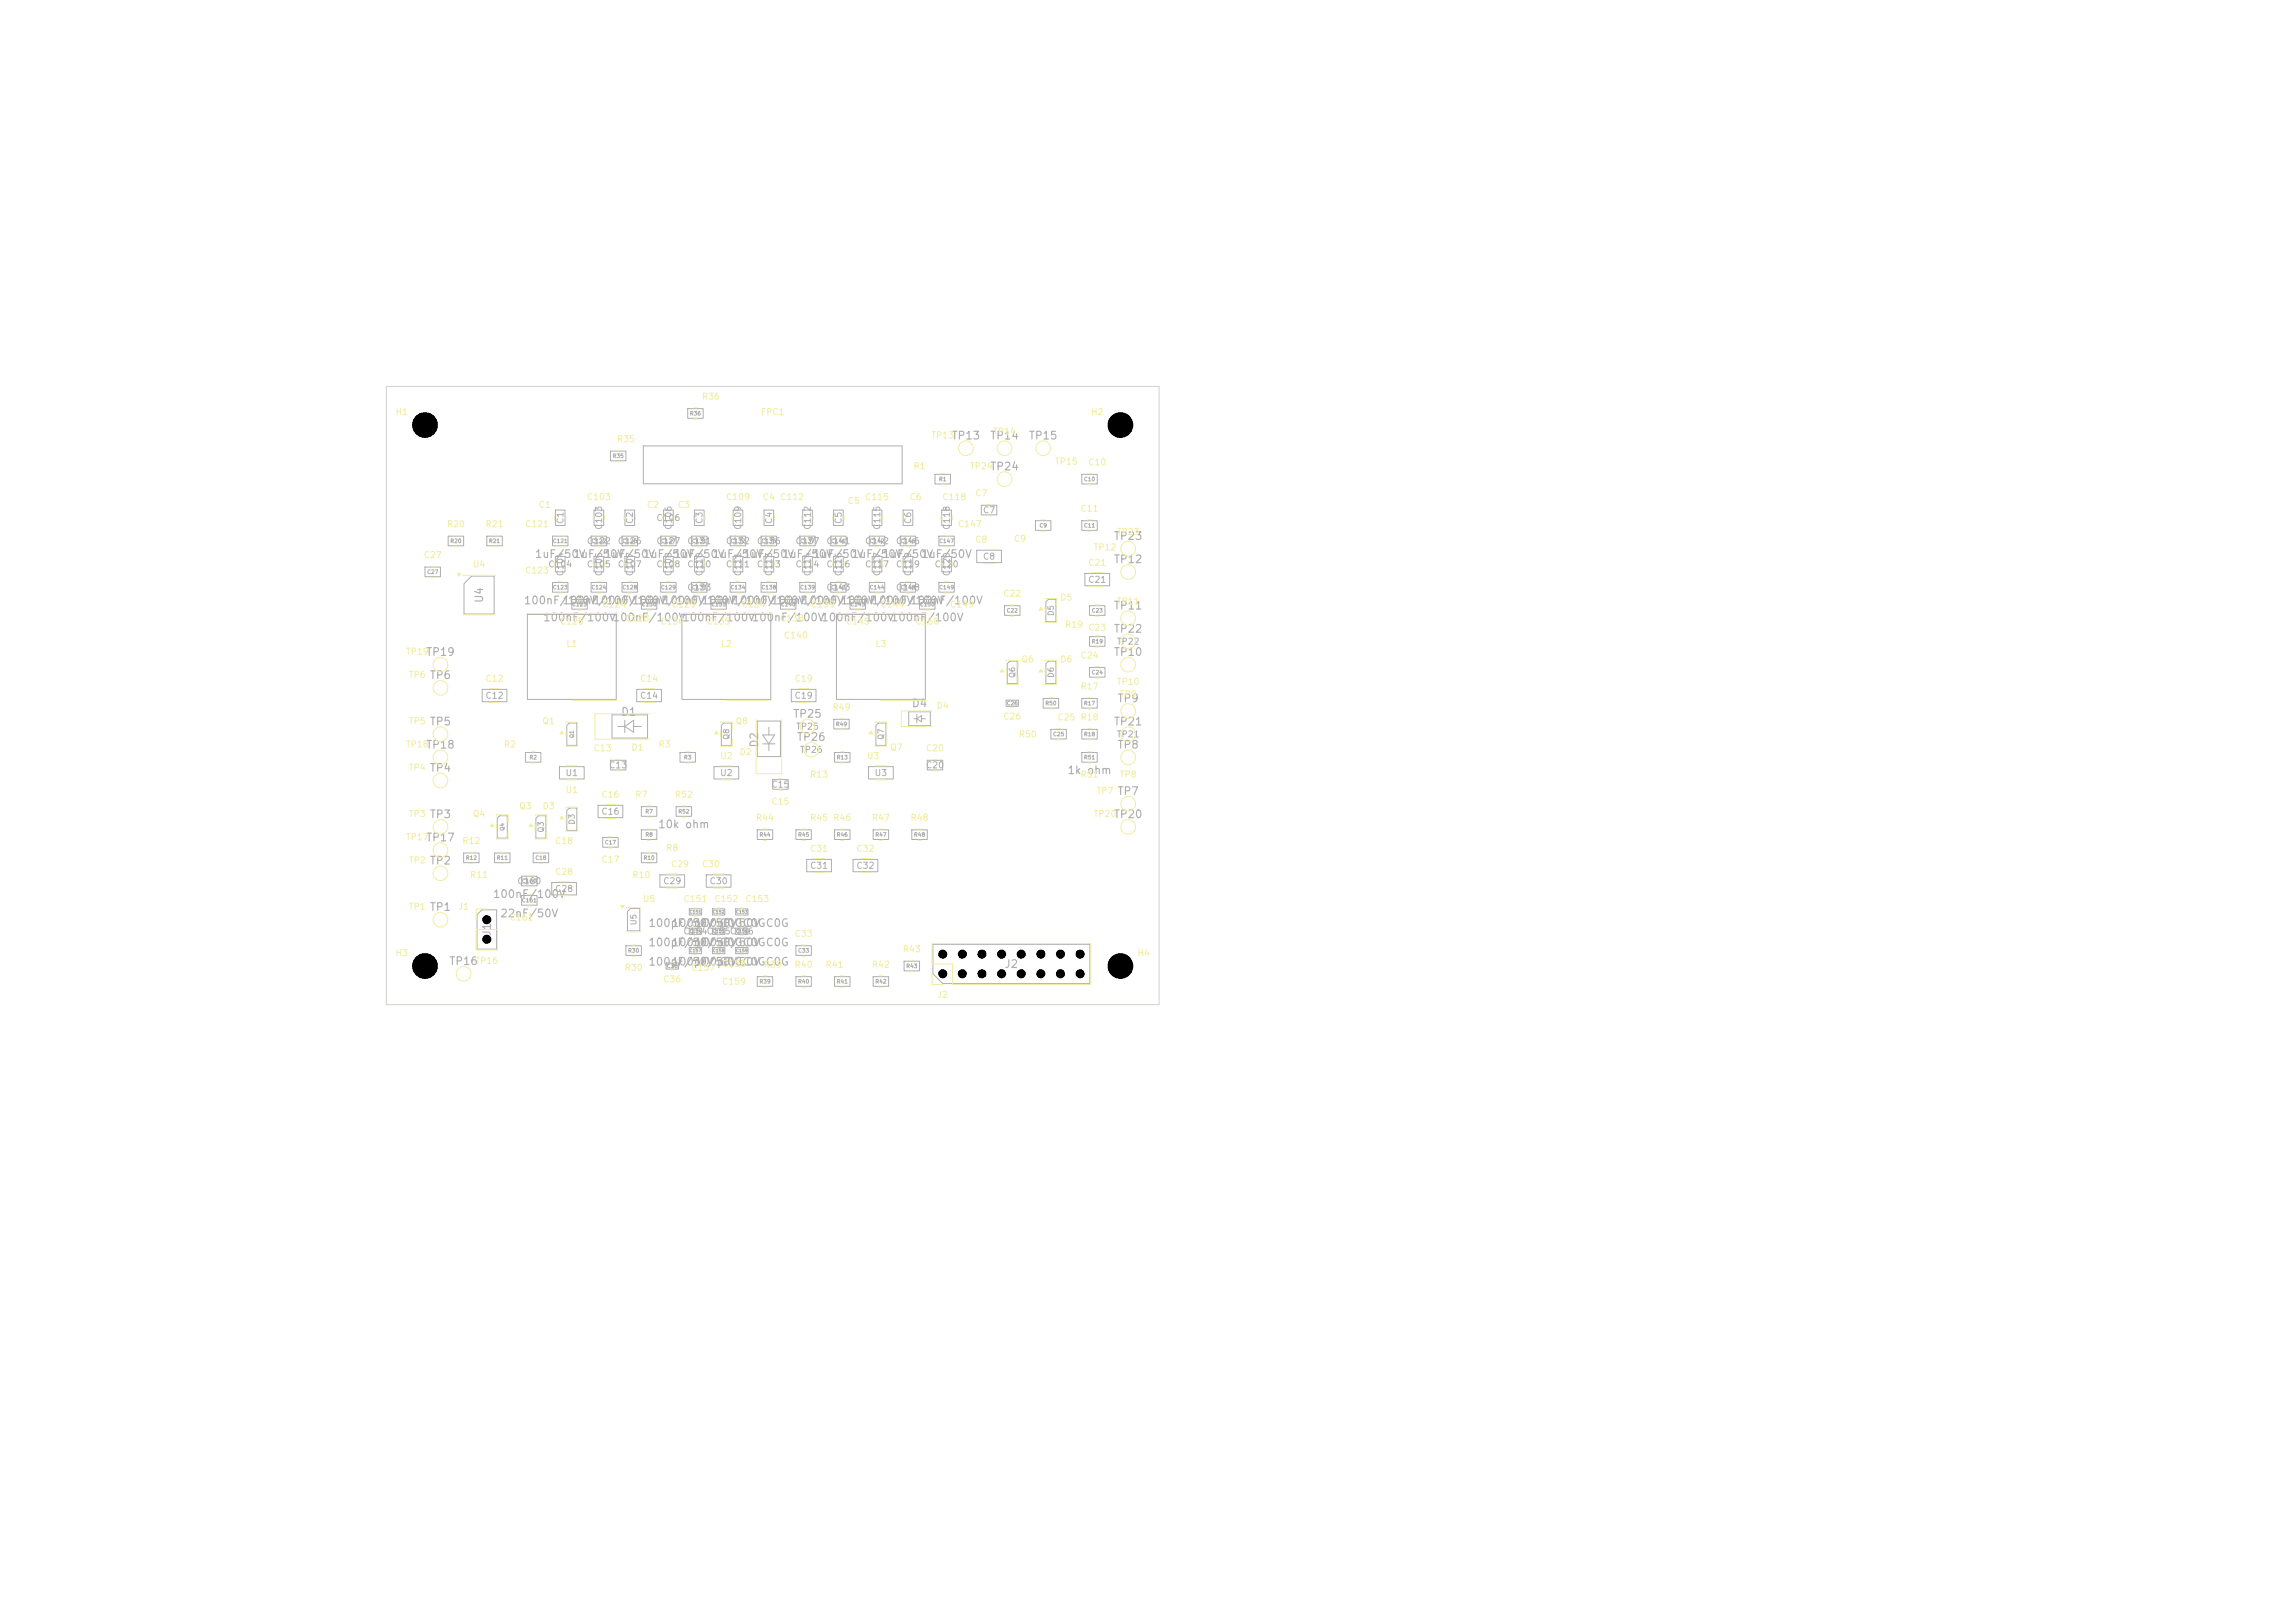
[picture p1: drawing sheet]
<svg xmlns="http://www.w3.org/2000/svg" width="297mm" height="210mm" viewBox="0 0 297 210" stroke-linecap="round" stroke-linejoin="round" font-family="sans-serif">
<defs><g id="words">
<g font-size="1" fill="#afafaf">
<text x="123.1" y="57.1">TP13</text>
<text x="128.1" y="57.1">TP14</text>
<text x="133.1" y="57.1">TP15</text>
<text x="128.1" y="61.1">TP24</text>
<text x="144.1" y="70.1">TP23</text>
<text x="69.1" y="72.4">1uF/50V</text>
<text x="74.1" y="72.4">1uF/50V</text>
<text x="78.1" y="72.4">1uF/50V</text>
<text x="83.1" y="72.4">1uF/50V</text>
<text x="87.1" y="72.4">1uF/50V</text>
<text x="92.1" y="72.4">1uF/50V</text>
<text x="96.1" y="72.4">1uF/50V</text>
<text x="101.1" y="72.4">1uF/50V</text>
<text x="105.1" y="72.4">1uF/50V</text>
<text x="110.1" y="72.4">1uF/50V</text>
<text x="114.1" y="72.4">1uF/50V</text>
<text x="119.1" y="72.4">1uF/50V</text>
<text x="144.1" y="73.1">TP12</text>
<text x="62.8" y="78.1" transform="rotate(-90 62.8 78.1)">U4</text>
<text x="67.7" y="78.4">100nF/100V</text>
<text x="70.2" y="80.6">100nF/100V</text>
<text x="72.7" y="78.4">100nF/100V</text>
<text x="76.7" y="78.4">100nF/100V</text>
<text x="79.2" y="80.6">100nF/100V</text>
<text x="81.7" y="78.4">100nF/100V</text>
<text x="85.7" y="78.4">100nF/100V</text>
<text x="88.2" y="80.6">100nF/100V</text>
<text x="90.7" y="78.4">100nF/100V</text>
<text x="94.7" y="78.4">100nF/100V</text>
<text x="97.2" y="80.6">100nF/100V</text>
<text x="99.7" y="78.4">100nF/100V</text>
<text x="103.7" y="78.4">100nF/100V</text>
<text x="106.2" y="80.6">100nF/100V</text>
<text x="108.7" y="78.4">100nF/100V</text>
<text x="112.7" y="78.4">100nF/100V</text>
<text x="115.2" y="80.6">100nF/100V</text>
<text x="117.7" y="78.4">100nF/100V</text>
<text x="144.1" y="82.1">TP22</text>
<text x="144.1" y="79.1">TP11</text>
<text x="55.1" y="85.1">TP19</text>
<text x="55.5" y="88.1">TP6</text>
<text x="144.1" y="85.1">TP10</text>
<text x="55.5" y="94.1">TP5</text>
<text x="80.3" y="92.9">D1</text>
<text x="102.6" y="93.1">TP25</text>
<text x="117.9" y="91.8">D4</text>
<text x="144.1" y="94.1">TP21</text>
<text x="144.5" y="91.1">TP9</text>
<text x="55.1" y="97.1">TP18</text>
<text x="55.5" y="100.1">TP4</text>
<text x="98.4" y="96.8" transform="rotate(-90 98.4 96.8)">D2</text>
<text x="103.1" y="96.1">TP26</text>
<text x="138.1" y="100.4">1k ohm</text>
<text x="144.5" y="97.1">TP8</text>
<text x="55.5" y="106.1">TP3</text>
<text x="85.1" y="107.4">10k ohm</text>
<text x="144.1" y="106.1">TP20</text>
<text x="144.5" y="103.1">TP7</text>
<text x="55.1" y="109.1">TP17</text>
<text x="55.5" y="112.1">TP2</text>
<text x="55.5" y="118.1">TP1</text>
<text x="63.7" y="116.4">100nF/100V</text>
<text x="64.7" y="118.9">22nF/50V</text>
<text x="58.1" y="125.1">TP16</text>
<text x="63.8" y="121.2" transform="rotate(-90 63.8 121.2)">J1</text>
<text x="83.8" y="122.7">100pF/50V C0GC0GC0G</text>
<text x="83.8" y="120.2">100pF/50V C0GC0GC0G</text>
<text x="83.8" y="125.2">100pF/50V C0GC0GC0G</text>
<text x="86.8" y="125.2">100pF/50V</text>
<text x="86.8" y="120.2">100pF/50V</text>
<text x="86.8" y="122.7">100pF/50V</text>
<text x="89.8" y="122.7">100pF/50V</text>
<text x="89.8" y="125.2">100pF/50V</text>
<text x="89.8" y="120.2">100pF/50V</text>
<text x="129.9" y="125.5">J2</text>
</g>
<g font-size=".8" fill="#f2eda1">
<text x="51.1" y="53.9">H1</text>
<text x="90.8" y="51.9">R36</text>
<text x="98.4" y="53.9">FPC1</text>
<text x="141.1" y="53.9">H2</text>
<text x="79.8" y="57.4">R35</text>
<text x="120.5" y="56.9">TP13</text>
<text x="128.5" y="56.4">TP14</text>
<text x="69.6" y="65.9">C1</text>
<text x="75.9" y="64.9">C103</text>
<text x="83.6" y="65.9">C2</text>
<text x="87.6" y="65.9">C3</text>
<text x="93.9" y="64.9">C109</text>
<text x="98.6" y="64.9">C4 C112</text>
<text x="109.6" y="65.4">C5</text>
<text x="111.9" y="64.9">C115</text>
<text x="117.6" y="64.9">C6</text>
<text x="118.1" y="60.9">R1</text>
<text x="121.9" y="64.9">C118</text>
<text x="125.5" y="60.9">TP24</text>
<text x="126.1" y="64.4">C7</text>
<text x="136.5" y="60.3">TP15</text>
<text x="140.8" y="60.4">C10</text>
<text x="57.8" y="68.4">R20</text>
<text x="62.8" y="68.4">R21</text>
<text x="67.9" y="68.4">C121</text>
<text x="123.9" y="68.4">C147</text>
<text x="126.1" y="70.4">C8</text>
<text x="131.1" y="70.3">C9</text>
<text x="139.8" y="66.4">C11</text>
<text x="141.5" y="71.4">TP12</text>
<text x="144.5" y="69.4">TP23</text>
<text x="54.8" y="72.4">C27</text>
<text x="61.1" y="73.6">U4</text>
<text x="67.9" y="74.4">C123</text>
<text x="129.8" y="77.4">C22</text>
<text x="137.1" y="77.9">D5</text>
<text x="140.8" y="73.4">C21</text>
<text x="72.4" y="81">C125</text>
<text x="73.2" y="83.9">L1</text>
<text x="77.9" y="78.8">C124</text>
<text x="80.9" y="80.6">C128</text>
<text x="85.4" y="81">C130</text>
<text x="86.9" y="78.8">C129</text>
<text x="91.4" y="81">C135</text>
<text x="93.2" y="83.9">L2</text>
<text x="95.9" y="78.8">C134</text>
<text x="100.9" y="80.6">C138</text>
<text x="101.4" y="82.8">C140</text>
<text x="104.9" y="78.8">C139</text>
<text x="109.4" y="81">C145</text>
<text x="113.2" y="83.9">L3</text>
<text x="113.9" y="78.8">C144</text>
<text x="118.4" y="81">C150</text>
<text x="122.9" y="78.8">C149</text>
<text x="137.8" y="81.4">R19</text>
<text x="140.8" y="81.8">C23</text>
<text x="144.5" y="78.4">TP11</text>
<text x="52.5" y="84.9">TP19</text>
<text x="52.8" y="87.9">TP6</text>
<text x="62.8" y="88.4">C12</text>
<text x="82.8" y="88.4">C14</text>
<text x="102.8" y="88.4">C19</text>
<text x="132.1" y="85.9">Q6</text>
<text x="137.1" y="85.9">D6</text>
<text x="139.8" y="89.4">R17</text>
<text x="139.8" y="85.4">C24</text>
<text x="144.5" y="88.8">TP10</text>
<text x="52.8" y="93.9">TP5</text>
<text x="70.1" y="93.9">Q1</text>
<text x="95.1" y="93.9">Q8</text>
<text x="107.7" y="92.1">R49</text>
<text x="121.1" y="91.9">D4</text>
<text x="129.8" y="93.3">C26</text>
<text x="131.8" y="95.6">R50</text>
<text x="136.8" y="93.4">C25 R18</text>
<text x="144.8" y="90.4">TP9</text>
<text x="52.5" y="96.9">TP18</text>
<text x="52.8" y="99.9">TP4</text>
<text x="65.1" y="96.9">R2</text>
<text x="76.8" y="97.4">C13</text>
<text x="81.6" y="97.3">D1</text>
<text x="85.1" y="96.9">R3</text>
<text x="93.1" y="98.4">U2</text>
<text x="95.6" y="97.9">D2</text>
<text x="104.8" y="100.8">R13</text>
<text x="112.1" y="98.4">U3</text>
<text x="115.1" y="97.3">Q7</text>
<text x="119.8" y="97.4">C20</text>
<text x="139.8" y="100.8">R51</text>
<text x="144.8" y="100.8">TP8</text>
<text x="52.8" y="105.9">TP3</text>
<text x="61.1" y="105.9">Q4</text>
<text x="67.1" y="104.9">Q3</text>
<text x="70.1" y="104.9">D3</text>
<text x="73.1" y="102.8">U1</text>
<text x="77.8" y="103.4">C16</text>
<text x="82.1" y="103.4">R7</text>
<text x="87.3" y="103.4">R52</text>
<text x="97.8" y="106.4">R44</text>
<text x="99.8" y="104.3">C15</text>
<text x="104.8" y="106.4">R45 R46</text>
<text x="112.8" y="106.4">R47</text>
<text x="117.8" y="106.4">R48</text>
<text x="141.5" y="105.9">TP20</text>
<text x="141.8" y="102.9">TP7</text>
<text x="52.5" y="108.9">TP17</text>
<text x="52.8" y="111.9">TP2</text>
<text x="59.8" y="109.4">R12</text>
<text x="60.8" y="113.8">R11</text>
<text x="71.8" y="109.4">C18</text>
<text x="71.8" y="113.4">C28</text>
<text x="77.8" y="111.8">C17</text>
<text x="81.8" y="113.8">R10</text>
<text x="86.1" y="110.3">R8</text>
<text x="86.8" y="112.4">C29</text>
<text x="90.8" y="112.4">C30</text>
<text x="104.8" y="110.4">C31</text>
<text x="110.8" y="110.4">C32</text>
<text x="52.8" y="117.9">TP1</text>
<text x="59.2" y="117.9">J1</text>
<text x="65.9" y="119.3">C161</text>
<text x="83.1" y="116.9">U5</text>
<text x="88.4" y="116.9">C151</text>
<text x="92.4" y="116.9">C152</text>
<text x="96.4" y="116.9">C153</text>
<text x="51.1" y="123.9">H3</text>
<text x="61.5" y="124.9">TP16</text>
<text x="80.8" y="125.8">R30</text>
<text x="89.4" y="125.8">C157</text>
<text x="93.4" y="125.3">C158</text>
<text x="98.8" y="125.4">R39</text>
<text x="102.8" y="125.4">R40</text>
<text x="102.8" y="121.4">C33</text>
<text x="106.8" y="125.4">R41</text>
<text x="112.8" y="125.4">R42</text>
<text x="116.8" y="123.4">R43</text>
<text x="147.1" y="123.9">H4</text>
<text x="85.8" y="127.3">C36</text>
<text x="93.4" y="127.6">C159</text>
<text x="121.2" y="129.3">J2</text>
</g>
<g font-size=".8" fill="#afafaf">
<text x="73.1" y="67.9" transform="rotate(-90 73.1 67.9)">C1</text>
<text x="75.9" y="70.6">C122</text>
<text x="78.1" y="68.6" transform="rotate(-90 78.1 68.6)">C103</text>
<text x="79.9" y="70.6">C126</text>
<text x="82.1" y="67.9" transform="rotate(-90 82.1 67.9)">C2</text>
<text x="84.9" y="67.6">C106</text>
<text x="84.9" y="70.6">C127</text>
<text x="87.1" y="68.6" transform="rotate(-90 87.1 68.6)">C106</text>
<text x="88.9" y="70.6">C131</text>
<text x="91.1" y="67.9" transform="rotate(-90 91.1 67.9)">C3</text>
<text x="93.9" y="70.6">C132</text>
<text x="96.1" y="68.6" transform="rotate(-90 96.1 68.6)">C109</text>
<text x="97.9" y="70.6">C136</text>
<text x="100.1" y="67.9" transform="rotate(-90 100.1 67.9)">C4</text>
<text x="102.9" y="70.6">C137</text>
<text x="105.1" y="68.6" transform="rotate(-90 105.1 68.6)">C112</text>
<text x="106.9" y="70.6">C141</text>
<text x="109.1" y="67.9" transform="rotate(-90 109.1 67.9)">C5</text>
<text x="111.9" y="70.6">C142</text>
<text x="114.1" y="68.6" transform="rotate(-90 114.1 68.6)">C115</text>
<text x="115.9" y="70.6">C146</text>
<text x="118.1" y="67.9" transform="rotate(-90 118.1 67.9)">C6</text>
<text x="123.1" y="68.6" transform="rotate(-90 123.1 68.6)">C118</text>
<text x="127.1" y="66.6">C7</text>
<text x="70.9" y="73.6">C104</text>
<text x="73.1" y="74.6" transform="rotate(-90 73.1 74.6)">C104</text>
<text x="75.9" y="73.6">C105</text>
<text x="78.1" y="74.6" transform="rotate(-90 78.1 74.6)">C105</text>
<text x="79.9" y="73.6">C107</text>
<text x="82.1" y="74.6" transform="rotate(-90 82.1 74.6)">C107</text>
<text x="84.9" y="73.6">C108</text>
<text x="87.1" y="74.6" transform="rotate(-90 87.1 74.6)">C108</text>
<text x="88.9" y="73.6">C110</text>
<text x="88.9" y="76.6">C133</text>
<text x="91.1" y="74.6" transform="rotate(-90 91.1 74.6)">C110</text>
<text x="93.9" y="73.6">C111</text>
<text x="96.1" y="74.6" transform="rotate(-90 96.1 74.6)">C111</text>
<text x="97.9" y="73.6">C113</text>
<text x="100.1" y="74.6" transform="rotate(-90 100.1 74.6)">C113</text>
<text x="102.9" y="73.6">C114</text>
<text x="105.1" y="74.6" transform="rotate(-90 105.1 74.6)">C114</text>
<text x="106.9" y="73.6">C116</text>
<text x="106.9" y="76.6">C143</text>
<text x="109.1" y="74.6" transform="rotate(-90 109.1 74.6)">C116</text>
<text x="111.9" y="73.6">C117</text>
<text x="114.1" y="74.6" transform="rotate(-90 114.1 74.6)">C117</text>
<text x="115.9" y="76.6">C148</text>
<text x="115.9" y="73.6">C119</text>
<text x="118.1" y="74.6" transform="rotate(-90 118.1 74.6)">C119</text>
<text x="120.9" y="73.6">C120</text>
<text x="123.1" y="74.6" transform="rotate(-90 123.1 74.6)">C120</text>
<text x="127.1" y="72.6">C8</text>
<text x="140.8" y="75.6">C21</text>
<text x="144.5" y="83.6">TP22</text>
<text x="62.8" y="90.6">C12</text>
<text x="82.8" y="90.6">C14</text>
<text x="102.8" y="90.6">C19</text>
<text x="103" y="94.6">TP25</text>
<text x="144.5" y="95.6">TP21</text>
<text x="73.1" y="100.6">U1</text>
<text x="78.8" y="99.6">C13</text>
<text x="93.1" y="100.6">U2</text>
<text x="103.5" y="97.6">TP26</text>
<text x="113.1" y="100.6">U3</text>
<text x="119.8" y="99.6">C20</text>
<text x="77.8" y="105.6">C16</text>
<text x="99.8" y="102.1">C15</text>
<text x="104.8" y="112.6">C31</text>
<text x="110.8" y="112.6">C32</text>
<text x="66.9" y="114.6">C160</text>
<text x="71.8" y="115.6">C28</text>
<text x="85.8" y="114.6">C29</text>
<text x="91.8" y="114.6">C30</text>
<text x="88.4" y="121.1">C154C155C156</text>
</g>
<g font-size=".7" fill="#afafaf">
<text x="136.5" y="79.8" transform="rotate(-90 136.5 79.8)">D5</text>
<text x="131.5" y="87.8" transform="rotate(-90 131.5 87.8)">Q6</text>
<text x="136.5" y="87.8" transform="rotate(-90 136.5 87.8)">D6</text>
<text x="94.5" y="95.8" transform="rotate(-90 94.5 95.8)">Q8</text>
<text x="114.5" y="95.8" transform="rotate(-90 114.5 95.8)">Q7</text>
<text x="70.5" y="107.8" transform="rotate(-90 70.5 107.8)">Q3</text>
<text x="74.5" y="106.8" transform="rotate(-90 74.5 106.8)">D3</text>
<text x="82.5" y="119.8" transform="rotate(-90 82.5 119.8)">U5</text>
</g>
<g font-size=".5" fill="#afafaf">
<text x="89.2" y="53.9">R36</text>
<text x="79.2" y="59.4">R35</text>
<text x="121.5" y="62.4">R1</text>
<text x="140.2" y="62.4">C10</text>
<text x="58.2" y="70.4">R20</text>
<text x="63.2" y="70.4">R21</text>
<text x="71.5" y="70.4">C121</text>
<text x="76.5" y="70.4">C122</text>
<text x="80.5" y="70.4">C126</text>
<text x="85.5" y="70.4">C127</text>
<text x="89.5" y="70.4">C131</text>
<text x="94.5" y="70.4">C132</text>
<text x="98.5" y="70.4">C136</text>
<text x="103.5" y="70.4">C137</text>
<text x="107.5" y="70.4">C141</text>
<text x="112.5" y="70.4">C142</text>
<text x="116.5" y="70.4">C146</text>
<text x="121.5" y="70.4">C147</text>
<text x="134.5" y="68.4">C9</text>
<text x="140.2" y="68.4">C11</text>
<text x="55.2" y="74.4">C27</text>
<text x="71.5" y="76.4">C123</text>
<text x="76.5" y="76.4">C124</text>
<text x="80.5" y="76.4">C128</text>
<text x="85.5" y="76.4">C129</text>
<text x="89.5" y="76.4">C133</text>
<text x="94.5" y="76.4">C134</text>
<text x="98.5" y="76.4">C138</text>
<text x="103.5" y="76.4">C139</text>
<text x="107.5" y="76.4">C143</text>
<text x="112.5" y="76.4">C144</text>
<text x="116.5" y="76.4">C148</text>
<text x="121.5" y="76.4">C149</text>
<text x="74" y="78.6">C125</text>
<text x="83" y="78.6">C130</text>
<text x="92" y="78.6">C135</text>
<text x="101" y="78.6">C140</text>
<text x="110" y="78.6">C145</text>
<text x="119" y="78.6">C150</text>
<text x="130.2" y="79.4">C22</text>
<text x="141.2" y="83.4">R19</text>
<text x="141.2" y="79.4">C23</text>
<text x="141.2" y="87.4">C24</text>
<text x="74.4" y="95.6" transform="rotate(-90 74.4 95.6)">Q1</text>
<text x="108.1" y="94.1">R49</text>
<text x="130.2" y="91.4">C26</text>
<text x="135.2" y="91.4">R50</text>
<text x="136.2" y="95.4">C25</text>
<text x="140.2" y="95.4">R18</text>
<text x="140.2" y="91.4">R17</text>
<text x="68.5" y="98.4">R2</text>
<text x="88.5" y="98.4">R3</text>
<text x="108.2" y="98.4">R13</text>
<text x="140.2" y="98.4">R51</text>
<text x="65.4" y="107.6" transform="rotate(-90 65.4 107.6)">Q4</text>
<text x="83.5" y="105.4">R7</text>
<text x="87.7" y="105.4">R52</text>
<text x="60.2" y="111.4">R12</text>
<text x="64.2" y="111.4">R11</text>
<text x="69.2" y="111.4">C18</text>
<text x="78.2" y="109.4">C17</text>
<text x="83.2" y="111.4">R10</text>
<text x="83.5" y="108.4">R8</text>
<text x="98.2" y="108.4">R44</text>
<text x="103.2" y="108.4">R45</text>
<text x="108.2" y="108.4">R46</text>
<text x="113.2" y="108.4">R47</text>
<text x="118.2" y="108.4">R48</text>
<text x="67.5" y="116.9">C161</text>
<text x="67.5" y="114.4">C160</text>
<text x="81.2" y="123.4">R30</text>
<text x="86.2" y="125.4">C36</text>
<text x="103.2" y="123.4">C33</text>
<text x="117.2" y="125.4">R43</text>
<text x="98.2" y="127.4">R39</text>
<text x="103.2" y="127.4">R40</text>
<text x="108.2" y="127.4">R41</text>
<text x="113.2" y="127.4">R42</text>
</g>
<g font-size=".4" fill="#afafaf">
<text x="89.2" y="118.3">C151</text>
<text x="92.2" y="118.3">C152</text>
<text x="95.2" y="118.3">C153</text>
<text x="89.2" y="120.8">C154</text>
<text x="89.2" y="123.3">C157</text>
<text x="92.2" y="123.3">C158</text>
<text x="92.2" y="120.8">C155</text>
<text x="95.2" y="120.8">C156</text>
<text x="95.2" y="123.3">C159</text>
</g>
</g></defs>
<g fill="none" stroke="#afafaf" stroke-width=".13">
<path d="M79 58.4h2v1.2h-2zM83.3 57.7h33.5v4.9h-33.5zM89 52.9h2v1.2h-2zM55 73.4h2v1.2h-2zM58 69.4h2v1.2h-2zM61 74.6h3v4.8h-4v-3.9zM63 69.4h2v1.2h-2zM68.3 79.5h11.4v11h-11.4zM71.5 75.4h2v1.2h-2zM71.5 69.4h2v1.2h-2zM71.9 72h1.2v2h-1.2zM71.9 66h1.2v2h-1.2z"/>
<path d="M74 77.6h2v1.2h-2zM76.5 75.4h2v1.2h-2zM76.5 69.4h2v1.2h-2zM76.9 66h1.2v2h-1.2zM76.9 72h1.2v2h-1.2zM80.5 69.4h2v1.2h-2zM80.5 75.4h2v1.2h-2zM80.9 72h1.2v2h-1.2zM80.9 66h1.2v2h-1.2zM83 77.6h2v1.2h-2zM85.5 75.4h2v1.2h-2zM85.5 69.4h2v1.2h-2z"/>
<path d="M85.9 66h1.2v2h-1.2zM85.9 72h1.2v2h-1.2zM88.3 79.5h11.5v11h-11.5zM89.5 69.4h2v1.2h-2zM89.5 75.4h2v1.2h-2zM89.9 72h1.2v2h-1.2zM89.9 66h1.2v2h-1.2zM92 77.6h2v1.2h-2zM94.5 75.4h2v1.2h-2zM94.5 69.4h2v1.2h-2zM94.9 72h1.2v2h-1.2zM94.9 66h1.2v2h-1.2z"/>
<path d="M98.5 75.4h2v1.2h-2zM98.5 69.4h2v1.2h-2zM98.9 72h1.2v2h-1.2zM98.9 66h1.2v2h-1.2zM101 77.6h2v1.2h-2zM103.5 75.4h2v1.2h-2zM103.5 69.4h2v1.2h-2zM103.9 72h1.2v2h-1.2zM103.9 66h1.2v2h-1.2zM107.5 69.4h2v1.2h-2zM107.5 75.4h2v1.2h-2zM107.9 72h1.2v2h-1.2z"/>
<path d="M107.9 66h1.2v2h-1.2zM108.2 79.5h11.6v11h-11.6zM110 77.6h2v1.2h-2zM112.5 69.4h2v1.2h-2zM112.5 75.4h2v1.2h-2zM112.9 66h1.2v2h-1.2zM112.9 72h1.2v2h-1.2zM116.5 75.4h2v1.2h-2zM116.5 69.4h2v1.2h-2zM116.9 72h1.2v2h-1.2zM116.9 66h1.2v2h-1.2zM119 77.6h2v1.2h-2z"/>
<path d="M121 61.4h2v1.2h-2zM121.5 75.4h2v1.2h-2zM121.5 69.4h2v1.2h-2zM121.9 72h1.2v2h-1.2zM121.9 66h1.2v2h-1.2zM126.4 71.2h3.2v1.6h-3.2zM127 65.4h2v1.2h-2zM130 78.4h2v1.2h-2zM134 67.4h2v1.2h-2zM135.3 77.9l.4-.3h.9v2.8h-1.3zM140 67.4h2v1.2h-2zM140 61.4h2v1.2h-2z"/>
<path d="M140.4 74.2h3.2v1.6h-3.2zM141 78.4h2v1.2h-2zM62.4 89.2h3.2v1.6h-3.2zM68 97.4h2v1.2h-2zM72.4 99.2h3.2v1.6h-3.2zM73.7 93.5h1v2.9h-1.3v-2.5zM79 98.4h2v1.2h-2zM79.2 92.5h4.6v3h-4.6zM79.9 94h1M80.9 93.2v1.6M80.9 94l1.1-.8v1.6zM82 94h1"/>
<path d="M82.4 89.2h3.2v1.6h-3.2zM88 97.4h2v1.2h-2zM92.4 99.2h3.2v1.6h-3.2zM93.7 93.5h1v2.9h-1.3v-2.5zM98 93.3h3v4.6h-3zM98.7 96.2h1.6M98.7 95.1h1.6l-.8 1.1zM99.5 94.1v1M99.5 96.2v1M102.4 89.2h3.2v1.6h-3.2zM107.9 93.1h2v1.2h-2zM108 97.4h2v1.2h-2z"/>
<path d="M112.4 99.2h3.2v1.6h-3.2zM113.7 93.5h1v2.9h-1.3v-2.5zM117.6 92.1h2.8v1.8h-2.8zM118.2 93h.4M118.6 92.5v1.1M118.6 93l.7-.4v.8zM119.3 93h.4M120 98.4h2v1.2h-2zM130.2 90.6h1.6v.8h-1.6zM130.3 85.9l.4-.3h.9v2.8h-1.3zM135 90.4h2v1.2h-2zM135.7 85.6h.9v2.8h-1.3v-2.5z"/>
<path d="M136 94.4h2v1.2h-2zM140 94.4h2v1.2h-2zM140 90.4h2v1.2h-2zM140 97.4h2v1.2h-2zM141 82.4h2v1.2h-2zM141 86.4h2v1.2h-2zM60 110.4h2v1.2h-2zM61.7 118.4l.7-.7h1.9v5.1h-2.6zM64 110.4h2v1.2h-2zM64.7 105.5h1v3h-1.4v-2.6zM67.5 115.9h2v1.2h-2zM67.5 113.4h2v1.2h-2z"/>
<path d="M69 110.4h2v1.2h-2zM69.7 105.5h1v3h-1.4v-2.6zM71.4 114.2h3.2v1.6h-3.2zM73.7 104.5h1v2.9h-1.3v-2.5zM77.4 104.2h3.2v1.6h-3.2zM78 108.4h2v1.2h-2zM81.6 117.5h1.2v3h-1.6v-2.6zM83 104.4h2v1.2h-2zM83 110.4h2v1.2h-2zM83 107.4h2v1.2h-2zM85.4 113.2h3.2v1.6h-3.2zM87.5 104.4h2v1.2h-2z"/>
<path d="M89.2 117.6h1.6v.8h-1.6zM91.4 113.2h3.2v1.6h-3.2zM92.2 117.6h1.6v.8h-1.6zM95.2 117.6h1.6v.8h-1.6zM98 107.4h2v1.2h-2zM100 100.9h2v1.2h-2zM103 107.4h2v1.2h-2zM104.4 111.2h3.2v1.6h-3.2zM108 107.4h2v1.2h-2zM110.4 111.2h3.2v1.6h-3.2zM113 107.4h2v1.2h-2zM118 107.4h2v1.2h-2z"/>
<path d="M81 122.4h2v1.2h-2zM86.2 124.6h1.6v.8h-1.6zM89.2 120.1h1.6v.8h-1.6zM89.2 122.6h1.6v.8h-1.6zM92.2 122.6h1.6v.8h-1.6zM92.2 120.1h1.6v.8h-1.6zM95.2 120.1h1.6v.8h-1.6zM95.2 122.6h1.6v.8h-1.6zM98 126.4h2v1.2h-2zM103 126.4h2v1.2h-2zM103 122.4h2v1.2h-2zM108 126.4h2v1.2h-2z"/>
<path d="M113 126.4h2v1.2h-2zM117 124.4h2v1.2h-2zM120.7 122.2h20.3v5.1h-19l-1.3-1.3z"/>
</g>
<g fill="none" stroke="#f2eda1" stroke-width=".13">
<path d="M74.7 77.5h.6M74.7 78.9h.6M81.2 69.3h.6M81.2 70.7h.6M119.7 77.5h.6M119.7 78.9h.6M121.8 72.7v.6M123.2 72.7v.6M63.3 89.1h1.4M63.3 90.9h1.4M73.3 99.1h1.4M120.7 98.3h.6"/>
<path d="M120.7 99.7h.6M72.7 105.6l.2 .4h-.4zM73.2 104.5l1.6-.1v1M73.2 105.6v.8M73.3 100.9h1.4M74.8 106.6v1l-1.6-.1M78.3 104.1h1.4M78.3 105.9h1.4M86.9 124.5h.2M86.9 125.5h.2"/>
</g>
<path d="M72.7 105.6l.2 .4h-.4z" fill="#f2eda1"/>
<path d="M72.7 94.6l.2 .4h-.4zM73.2 93.5l1.6-.1v1M73.2 94.6v.8M74.8 95.6v1l-1.6-.1" fill="none" stroke="#f2eda1" stroke-width=".13"/>
<path d="M72.7 94.6l.2 .4h-.4z" fill="#f2eda1"/>
<g fill="none" stroke="#f2eda1" stroke-width=".13">
<path d="M72.2 75.3h.6M72.2 76.7h.6M85.8 66.7v.6M86.2 75.3h.6M86.2 76.7h.6M87.2 66.7v.6M99.2 75.3h.6M99.2 76.7h.6M117.2 75.3h.6M117.2 76.7h.6M60.8 110.3h.4M60.8 111.7h.4"/>
<path d="M68.7 106.6l.2 .4h-.4zM69.2 105.5l1.6-.1v1M69.2 106.6v.8M70.8 107.6v1l-1.6-.1M89.9 120h.2M89.9 117.5h.2M89.9 118.5h.2M92.3 113.1h1.4M92.3 114.9h1.4M95.9 120h.2M89.9 121h.2M95.9 121h.2"/>
<path d="M117.8 124.3h.4M117.8 125.7h.4"/>
<circle cx="57" cy="98" r=".95"/>
<circle cx="146" cy="95" r=".95"/>
<circle cx="57" cy="110" r=".95"/>
</g>
<path d="M68.7 106.6l.2 .4h-.4z" fill="#f2eda1"/>
<g fill="none" stroke="#f2eda1" stroke-width=".13">
<path d="M68.1 79.4h11.8M77.2 75.3h.6M77.2 76.7h.6M95.2 75.3h.6M95.2 76.7h.6M98.8 72.7v.6M100.2 72.7v.6M107.8 66.7v.6M107.8 72.7v.6M108.2 69.3h.6M108.2 70.7h.6M109.2 66.7v.6"/>
<path d="M109.2 72.7v.6M68.8 97.3h.4M68.8 98.7h.4M74 90.6h5.9M79.7 98.3h.6M79.7 99.7h.6M97.8 93.1v7h3.4v-7M108.7 93h.4M108.7 94.4h.4M112.7 94.6l.2 .4h-.4zM113.2 93.5l1.6-.1v1M113.2 94.6v.8"/>
<path d="M114.8 95.6v1l-1.6-.1M135.8 90.3h.4M135.8 91.7h.4M140.8 94.3h.4M140.8 95.7h.4M69.7 110.3h.6M69.7 111.7h.6M83.8 104.3h.4M83.8 105.7h.4M83.8 110.3h.4M83.8 111.7h.4M88.3 104.3h.4"/>
<path d="M88.3 105.7h.4M98.8 107.3h.4M98.8 108.7h.4M103.8 107.3h.4M103.8 108.7h.4"/>
<circle cx="135" cy="58" r=".95"/>
<circle cx="130" cy="62" r=".95"/>
<circle cx="104.5" cy="94" r=".95"/>
<circle cx="146" cy="92" r=".95"/>
<circle cx="146" cy="83" r=".95"/>
<circle cx="57" cy="101" r=".95"/>
</g>
<path d="M112.7 94.6l.2 .4h-.4z" fill="#f2eda1"/>
<g fill="none" stroke="#f2eda1" stroke-width=".13">
<path d="M59.2 74.2h.4l-.2 .3zM59.9 74.5v-.1h4.2v.1M59.9 79.5v.1h4.2v-.1M122.2 75.3h.6M122.2 76.7h.6M130.7 78.3h.6M130.7 79.7h.6M134.7 67.3h.6M134.7 68.7h.6M98.8 126.3h.4M98.8 127.7h.4"/>
<circle cx="146" cy="98" r=".95"/>
</g>
<path d="M59.2 74.2h.4l-.2 .3z" fill="#f2eda1"/>
<g fill="none" stroke="#f2eda1" stroke-width=".13">
<path d="M55.7 73.3h.6M55.7 74.7h.6M71.8 66.7v.6M71.8 72.7v.6M73.2 66.7v.6M73.2 72.7v.6M80.8 72.7v.6M82.2 72.7v.6M83.7 77.5h.6M83.7 78.9h.6M86.2 69.3h.6M86.2 70.7h.6"/>
<path d="M89.8 72.7v.6M90.2 69.3h.6M90.2 70.7h.6M91.2 72.7v.6M92.7 77.5h.6M92.7 78.9h.6M99.2 69.3h.6M99.2 70.7h.6M101.7 77.5h.6M101.7 78.9h.6M104.2 75.3h.6M104.2 76.7h.6"/>
<path d="M113.2 69.3h.6M113.2 70.7h.6M116.8 72.7v.6M118.2 72.7v.6M121.8 66.7v.6M121.8 61.3h.4M121.8 62.7h.4M123.2 66.7v.6M127.3 71.1h1.4M127.3 72.9h1.4M134.7 78.6l.2 .4h-.4zM135.2 77.5l1.6-.1v1"/>
<path d="M135.2 78.6v.8M136.8 79.6v1l-1.6-.1M108.8 97.3h.4M108.8 98.7h.4M120.6 92h-4v2h4M130.9 90.5h.2M130.9 91.5h.2M141.8 82.3h.4M141.8 83.7h.4M63 117.6h-1.4v1.4M64.8 110.3h.4M64.8 111.7h.4"/>
<path d="M72.3 114.1h1.4M72.3 115.9h1.4M83.8 107.3h.4M83.8 108.7h.4M118.8 107.3h.4M118.8 108.7h.4M61.6 120.3h2.8v2.6h-2.8zM89.9 122.5h.2M89.9 123.5h.2M92.9 122.5h.2M92.9 123.5h.2M113.8 126.3h.4"/>
<path d="M113.8 127.7h.4"/>
<circle cx="57" cy="89" r=".95"/>
<circle cx="105" cy="97" r=".95"/>
<circle cx="57" cy="107" r=".95"/>
</g>
<path d="M134.7 78.6l.2 .4h-.4z" fill="#f2eda1"/>
<path d="M77.2 69.3h.6M77.2 70.7h.6M112.8 66.7v.6M113.2 75.3h.6M113.2 76.7h.6M114.2 66.7v.6M134.7 86.6l.2 .4h-.4zM135.2 85.5l1.6-.1v1M135.2 86.6v.8M136.8 87.6v1l-1.6-.1M108.8 107.3h.4M108.8 108.7h.4" fill="none" stroke="#f2eda1" stroke-width=".13"/>
<path d="M134.7 86.6l.2 .4h-.4z" fill="#f2eda1"/>
<g fill="none" stroke="#f2eda1" stroke-width=".13">
<path d="M92.7 94.6l.2 .4h-.4zM93.2 93.5l1.6-.1v1M93.2 94.6v.8M94.8 95.6v1l-1.6-.1"/>
<circle cx="57" cy="113" r=".95"/>
</g>
<path d="M92.7 94.6l.2 .4h-.4z" fill="#f2eda1"/>
<g fill="none" stroke="#f2eda1" stroke-width=".13">
<path d="M89.8 52.8h.4M89.8 54.2h.4M89.8 66.7v.6M91.2 66.7v.6M112.8 72.7v.6M114.2 72.7v.6M116.8 66.7v.6M118.2 66.7v.6M93.3 99.1h1.4M63.7 106.6l.2 .4h-.4zM64.2 105.5l1.6-.1v1M64.2 106.6v.8"/>
<path d="M65.8 107.6v1l-1.6-.1M92.9 117.5h.2M92.9 118.5h.2M93.3 100.9h1.4M105.3 111.1h1.4M105.3 112.9h1.4"/>
<circle cx="125" cy="58" r=".95"/>
<circle cx="130" cy="58" r=".95"/>
<circle cx="146" cy="80" r=".95"/>
</g>
<path d="M63.7 106.6l.2 .4h-.4z" fill="#f2eda1"/>
<path d="M76.8 66.7v.6M78.2 66.7v.6M108.1 79.4h11.8M110.7 77.5h.6M110.7 78.9h.6M114 90.6h5.9M80.3 117.2h.5l-.2 .3zM81.1 117.5h1.8M81.1 120.5h1.8" fill="none" stroke="#f2eda1" stroke-width=".13"/>
<path d="M80.3 117.2h.5l-.2 .3z" fill="#f2eda1"/>
<g fill="none" stroke="#f2eda1" stroke-width=".13">
<path d="M63.8 69.3h.4M63.8 70.7h.4M94.8 72.7v.6M96.2 72.7v.6M108.2 75.3h.6M108.2 76.7h.6M129.7 86.6l.2 .4h-.4zM130.2 85.5l1.6-.1v1M130.2 86.6v.8M131.8 87.6v1l-1.6-.1M103.8 126.3h.4M103.8 127.7h.4"/>
<circle cx="57" cy="119" r=".95"/>
</g>
<path d="M129.7 86.6l.2 .4h-.4z" fill="#f2eda1"/>
<g fill="none" stroke="#f2eda1" stroke-width=".13">
<path d="M79.8 58.3h.4M79.8 59.7h.4M58.8 69.3h.4M58.8 70.7h.4M72.2 69.3h.6M72.2 70.7h.6M76.8 72.7v.6M78.2 72.7v.6M80.8 66.7v.6M81.2 75.3h.6M81.2 76.7h.6M82.2 66.7v.6"/>
<path d="M85.8 72.7v.6M87.2 72.7v.6M88.1 79.4h11.8M90.2 75.3h.6M90.2 76.7h.6M94.8 66.7v.6M95.2 69.3h.6M95.2 70.7h.6M96.2 66.7v.6M98.8 66.7v.6M100.2 66.7v.6M103.8 66.7v.6"/>
<path d="M103.8 72.7v.6M104.2 69.3h.6M104.2 70.7h.6M105.2 66.7v.6M105.2 72.7v.6M117.2 69.3h.6M117.2 70.7h.6M122.2 69.3h.6M122.2 70.7h.6M127.7 65.3h.6M127.7 66.7h.6M140.7 67.3h.6"/>
<path d="M140.7 68.7h.6M140.7 61.3h.6M140.7 62.7h.6M141.3 74.1h1.4M141.3 75.9h1.4M141.7 78.3h.6M141.7 79.7h.6M83.3 89.1h1.4M83.3 90.9h1.4M84 92.4h-7v3.3h7M88.8 97.3h.4M88.8 98.7h.4"/>
<path d="M94 90.6h5.9M103.3 89.1h1.4M103.3 90.9h1.4M113.3 99.1h1.4M136.7 94.3h.6M136.7 95.7h.6M140.8 90.3h.4M140.8 91.7h.4M140.8 97.3h.4M140.8 98.7h.4M141.7 86.3h.6M141.7 87.7h.6"/>
<path d="M68.2 115.8h.6M68.2 117.2h.6M68.2 113.3h.6M68.2 114.7h.6M78.7 108.3h.6M78.7 109.7h.6M86.3 113.1h1.4M86.3 114.9h1.4M92.9 120h.2M95.9 117.5h.2M95.9 118.5h.2M100.7 100.8h.6"/>
<path d="M100.7 102.2h.6M111.3 111.1h1.4M111.3 112.9h1.4M113.3 100.9h1.4M113.8 107.3h.4M113.8 108.7h.4M81.8 122.3h.4M81.8 123.7h.4M92.9 121h.2M95.9 122.5h.2M95.9 123.5h.2M103.7 122.3h.6"/>
<path d="M103.7 123.7h.6M108.8 126.3h.4M108.8 127.7h.4M120.6 122.1h20.6v5.3h-17.9v-2.7h-2.7zM120.6 126v1.4h1.4"/>
<circle cx="146" cy="74" r=".95"/>
<circle cx="146" cy="71" r=".95"/>
<circle cx="57" cy="86" r=".95"/>
<circle cx="57" cy="95" r=".95"/>
<circle cx="146" cy="86" r=".95"/>
<circle cx="146" cy="107" r=".95"/>
<circle cx="146" cy="104" r=".95"/>
<circle cx="60" cy="126" r=".95"/>
</g>
<path d="M50 50h100v80h-100z" fill="none" stroke="#d0d2cd" stroke-width=".13"/>
<g fill="#000" stroke="#000" stroke-width=".13">
<circle cx="55" cy="55" r="1.6"/>
<circle cx="145" cy="55" r="1.6"/>
<circle cx="63" cy="119" r=".52"/>
<circle cx="55" cy="125" r="1.6"/>
<circle cx="63" cy="121.5" r=".52"/>
<circle cx="122" cy="123.5" r=".52"/>
<circle cx="122" cy="126" r=".52"/>
<circle cx="124.5" cy="126" r=".52"/>
<circle cx="124.5" cy="123.5" r=".52"/>
<circle cx="127.1" cy="126" r=".52"/>
<circle cx="127.1" cy="123.5" r=".52"/>
<circle cx="129.6" cy="123.5" r=".52"/>
<circle cx="129.6" cy="126" r=".52"/>
<circle cx="132.2" cy="126" r=".52"/>
<circle cx="132.2" cy="123.5" r=".52"/>
<circle cx="134.7" cy="126" r=".52"/>
<circle cx="134.7" cy="123.5" r=".52"/>
<circle cx="137.2" cy="123.5" r=".52"/>
<circle cx="137.2" cy="126" r=".52"/>
<circle cx="139.8" cy="123.5" r=".52"/>
<circle cx="139.8" cy="126" r=".52"/>
<circle cx="145" cy="125" r="1.6"/>
</g>
<use href="#words"/>
</svg>
